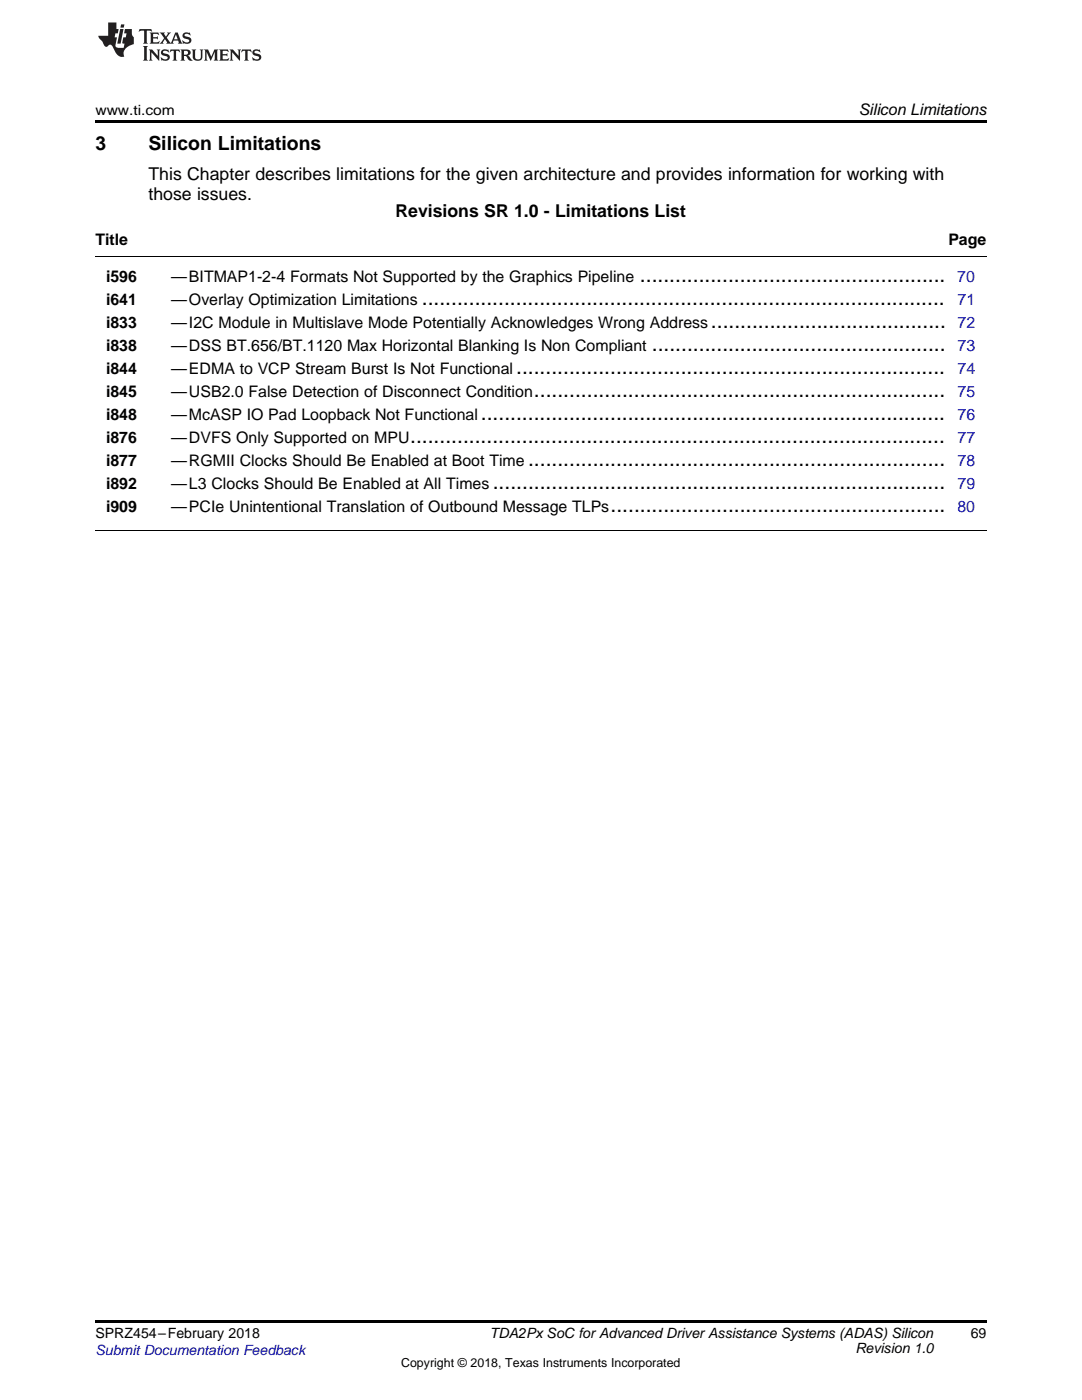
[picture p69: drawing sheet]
<svg xmlns="http://www.w3.org/2000/svg" width="216mm" height="279mm" viewBox="0 0 216 279" stroke-linecap="round" stroke-linejoin="round" font-family="sans-serif">
<defs><g id="words">
<g font-size="4.2">
<text x="127.7" y="56.4">....................................................</text>
<text x="84.2" y="61">.........................................................................................</text>
<text x="141.9" y="65.5">........................................</text>
<text x="130.1" y="70.1">..................................................</text>
<text x="103" y="74.7">.........................................................................</text>
<text x="95.9" y="83.9">...............................................................................</text>
<text x="106.5" y="79.3">......................................................................</text>
<text x="81.8" y="88.5">...........................................................................................</text>
<text x="105.4" y="93.1">.......................................................................</text>
<text x="98.3" y="97.6">.............................................................................</text>
<text x="121.8" y="102.2">.........................................................</text>
</g>
<g font-size="3.9">
<text x="19" y="30">3</text>
<text x="29.6" y="30">Silicon Limitations</text>
</g>
<g font-size="3.5">
<text x="29.6" y="36">This Chapter describes limitations for the given architecture and provides information for working with</text>
<text x="29.6" y="39.9">those issues.</text>
<text x="78.9" y="43.4">Revisions SR 1.0 - Limitations List</text>
</g>
<g font-size="3.2">
<text x="171.3" y="23">Silicon Limitations</text>
<text x="19" y="49">Title</text>
<text x="189.2" y="49">Page</text>
<text x="21.2" y="56.4">i596</text>
<text x="34.2" y="56.4">—BITMAP1-2-4 Formats Not Supported by the Graphics Pipeline</text>
<text x="21.2" y="61">i641</text>
<text x="21.2" y="65.5">i833</text>
<text x="34.2" y="61">—Overlay Optimization Limitations</text>
<text x="34.2" y="65.5">—I2C Module in Multislave Mode Potentially Acknowledges Wrong Address</text>
<text x="21.2" y="70.1">i838</text>
<text x="34.2" y="70.1">—DSS BT.656/BT.1120 Max Horizontal Blanking Is Non Compliant</text>
<text x="21.2" y="74.7">i844</text>
<text x="34.2" y="74.7">—EDMA to VCP Stream Burst Is Not Functional</text>
<text x="21.2" y="79.3">i845</text>
<text x="21.2" y="83.9">i848</text>
<text x="34.2" y="79.3">—USB2.0 False Detection of Disconnect Condition</text>
<text x="34.2" y="83.9">—McASP IO Pad Loopback Not Functional</text>
<text x="21.2" y="88.5">i876</text>
<text x="34.2" y="88.5">—DVFS Only Supported on MPU</text>
<text x="21.2" y="93.1">i877</text>
<text x="34.2" y="93.1">—RGMII Clocks Should Be Enabled at Boot Time</text>
<text x="21.2" y="97.6">i892</text>
<text x="34.2" y="97.6">—L3 Clocks Should Be Enabled at All Times</text>
<text x="21.2" y="102.2">i909</text>
<text x="34.2" y="102.2">—PCIe Unintentional Translation of Outbound Message TLPs</text>
</g>
<g font-size="3.2" fill="#00f">
<text x="191" y="56.4">70</text>
<text x="191.1" y="65.5">72</text>
<text x="191.1" y="61">71</text>
<text x="191.1" y="70.1">73</text>
<text x="191.1" y="74.7">74</text>
<text x="191.1" y="83.9">76</text>
<text x="191.1" y="79.3">75</text>
<text x="191.1" y="88.5">77</text>
<text x="191.1" y="93.1">78</text>
<text x="191.1" y="97.6">79</text>
<text x="191" y="102.2">80</text>
</g>
<g font-size="2.8">
<text x="19" y="23">www.ti.com</text>
<text x="19" y="267.1">SPRZ454–February 2018</text>
<text x="97.8" y="267.1">TDA2Px SoC for Advanced Driver Assistance Systems (ADAS) Silicon</text>
<text x="170.7" y="269.9">Revision 1.0</text>
<text x="193.7" y="267">69</text>
</g>
<text font-size="2.8" fill="#00f" x="19" y="270.4">Submit Documentation Feedback</text>
<text font-size="2.5" x="80" y="272.7">Copyright © 2018, Texas Instruments Incorporated</text>
</g></defs>
<path d="M19 24h177.8v.6h-177.8zM19 263.5h177.8v.6h-177.8z" fill="#000"/>
<path d="M19 51.1h177.8M19 105.9h177.8" fill="none" stroke="#000" stroke-width=".2"/>
<g fill="#231f20">
<path d="M27.8 5.8l-.1 .6 .5-.3h.5l.1 .2v2.1l-.3 .3h1l-.2-.3v-2.1v-.2h.6l.4 .3-.1-.6zM29.9 6.5l.2 .4v1.5l-.2 .3h1.8l.1-.5a1.04 1.04 0 0 1-1.2 .1v-.6h.5l.4 .2v-.7l-.4 .2h-.5v-.6h.8l.3 .2-.1-.5zM31.9 6.5l.9 1.1-1 1.1h.9l-.2-.2 .4-.7 .5 .7-.2 .2h1.5l-.2-.2 .1-.4h.9l.2 .4-.2 .2h.9l-.2-.3-.7-1.9h-.5l-.9 2.1-.8-1.1 .8-1h-.8l.2 .3-.4 .5-.4-.6 .2-.2zM35.1 6.9l.4 .9h-.8zM36.6 6.6a.63 .63 0 0 0-.2 .7 .63 .63 0 0 0 .6 .4l.6 .2 .2 .2a.75 .75 0 0 1-.8 .4 .75 .75 0 0 1-.6-.5l.1 .7 .2-.1a1.11 1.11 0 0 0 1.5-.5 1.13 1.13 0 0 0-1.3-.9v-.3a1.04 1.04 0 0 1 1.1 .2l-.1-.6-.2 .1-.5-.1zM28.5 9.2l.3 .3v2.2l-.3 .4h1l-.2-.4v-2.2l.2-.3zM29.7 9.9l.2 .3v1.5l-.2 .4h.7l-.2-.4v-1.3l1.6 1.7v-1.9l.2-.3h-.7l.2 .3v.9l-1.1-1.2zM32.3 10a.62 .62 0 0 0-.2 .7 .62 .62 0 0 0 .6 .4l.6 .2 .2 .2a.76 .76 0 0 1-.8 .4 .76 .76 0 0 1-.6-.5l.1 .7 .2-.1a1.11 1.11 0 0 0 1.5-.6 1.13 1.13 0 0 0-1.3-.8v-.3a1.04 1.04 0 0 1 1.1 .1l-.1-.5-.2 .1-.5-.2zM34 9.9l-.1 .6a.61 .61 0 0 1 .7-.3l.1 1.5-.3 .4h1l-.3-.4 .1-1.5a.63 .63 0 0 1 .7 .3l-.1-.6zM36 9.9l.2 .3v1.5l-.2 .4h.9l-.2-.2v-.7l.6 .2a.76 .76 0 0 0 1.1 .6l-1-.9a.58 .58 0 0 0 .6-.6 .58 .58 0 0 0-.5-.6zM36.7 10.2l.1-.1a.45 .45 0 0 1 .6 .1 .45 .45 0 0 1 .1 .5l-.8 .2zM38.2 9.9l.2 .2a2.17 2.17 0 0 0 .4 1.9 .99 .99 0 0 0 1.6-.7v-1.1l.2-.3h-.7l.1 .2a1.92 1.92 0 0 1-.1 1.7 .6 .6 0 0 1-1-.5v-1.1l.2-.3zM40.7 9.9l.2 .3v1.5l-.2 .4h.7l-.2-.4v-1.4l.8 1.8 .9-1.8v1.4l-.2 .4h.9l-.3-.4v-1.5l.3-.3h-.8l-.6 1.4-.7-1.4zM43.7 9.9l.3 .3v1.5l-.3 .4h1.9l.1-.6a1.04 1.04 0 0 1-1.3 .2v-.6h.6l.4 .1v-.6l-.4 .2h-.6l.1-.6h.7l.4 .2-.1-.5zM45.8 9.9l.2 .3v1.5l-.2 .4h.8l-.3-.4v-1.3l1.6 1.7v-1.9l.2-.3h-.7l.2 .3v.9l-1.1-1.2zM48.3 9.9l-.1 .6a.61 .61 0 0 1 .7-.3v1.5l-.2 .4h.9l-.2-.4v-1.5a.63 .63 0 0 1 .8 .3l-.1-.6zM50.6 10a.62 .62 0 0 0-.2 .7 .62 .62 0 0 0 .6 .4l.6 .2 .1 .2a.76 .76 0 0 1-.7 .4 .76 .76 0 0 1-.6-.5l.1 .7 .1-.1a1.11 1.11 0 0 0 1.5-.6 1.13 1.13 0 0 0-1.2-.8l-.1-.3a1.04 1.04 0 0 1 1.2 .1l-.2-.5-.1 .1-.5-.2z"/>
<path d="M21.6 4.5v2.6h-2l.1 .4 .8 .9a.91 .91 0 0 0 .9 .9 .56 .56 0 0 1 .5-.4 .56 .56 0 0 1 .5 .3l.4 .8a1.53 1.53 0 0 0 2 1.3 1.54 1.54 0 0 1 1-2.1l.9-.4-.1-1.4a1.52 1.52 0 0 1-.3-1.6h-1.4l-.1 .9h.5l-.2 .8h-.5l-.2 .9v.2l.4 .1-.1 .9a1.93 1.93 0 0 1-1.6-.3l.2-1.8h-.4l.1-.8h.5l.2-.9h-.5v-1.3zM24 5.8l-.6 2.9h.7l.5-2.9zM24.2 4.9l-.2 .6h.7l.1-.6z"/>
</g>
<use href="#words"/>
</svg>
